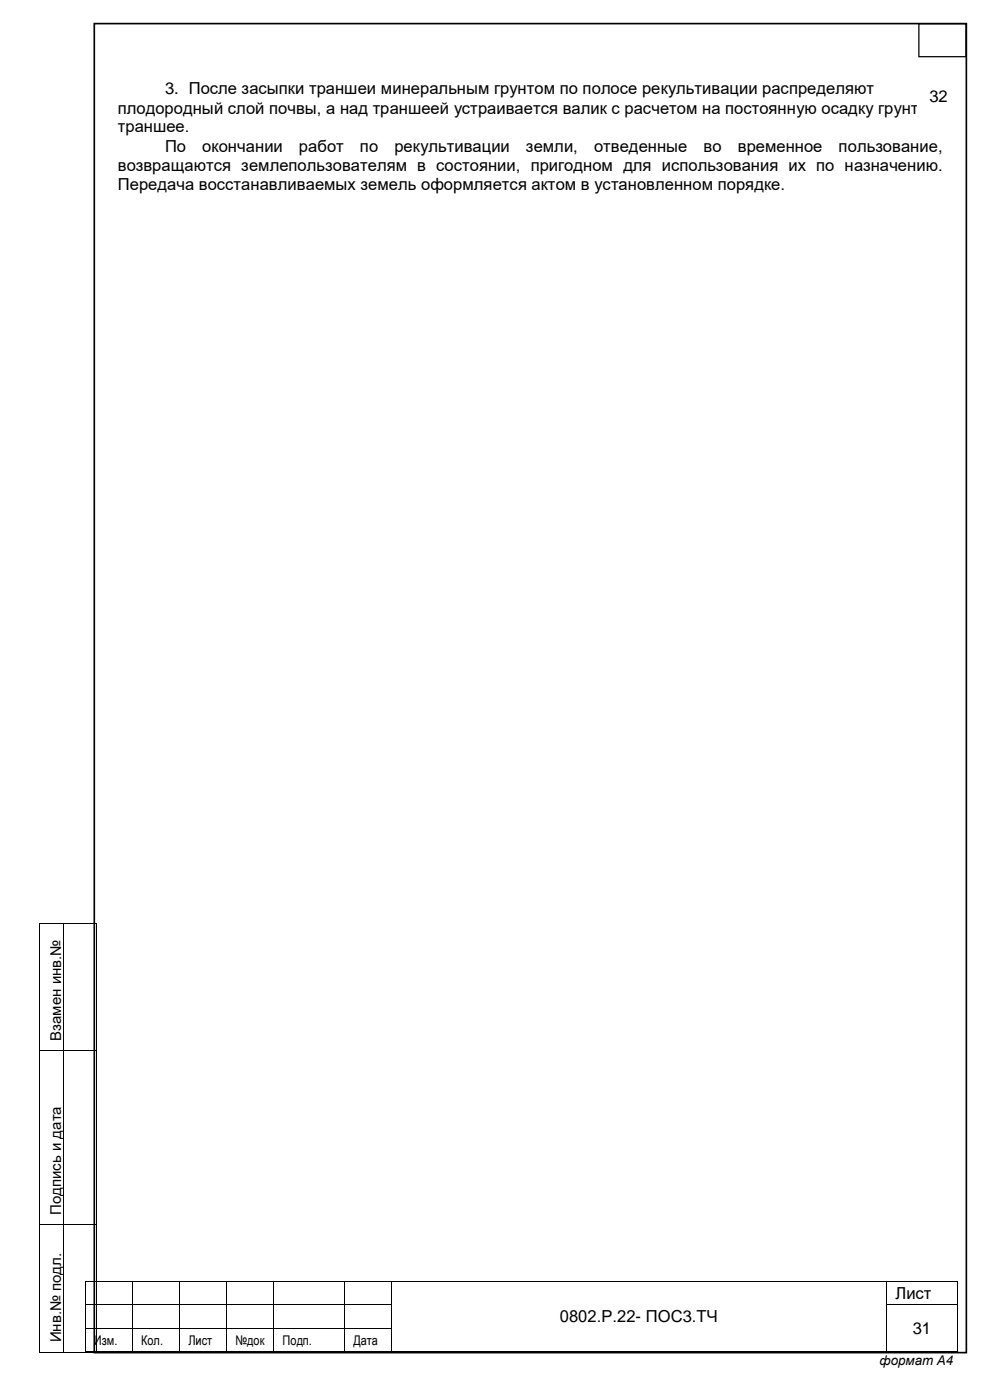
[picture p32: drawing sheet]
<svg xmlns="http://www.w3.org/2000/svg" width="210mm" height="297mm" viewBox="0 0 210 297" stroke-linecap="round" stroke-linejoin="round" font-family="sans-serif">
<defs><g id="words">
<g font-size="3.5">
<text x="35" y="20">3. После засыпки траншеи минеральным грунтом по полосе рекультивации распределяют</text>
<text x="197.1" y="21.7">32</text>
<text x="25" y="24.1">плодородный слой почвы, а над траншеей устраивается валик с расчетом на постоянную осадку грунта в</text>
<text x="25" y="28.1">траншее.</text>
<text x="35" y="32.2">По</text>
<text x="42.9" y="32.2">окончании</text>
<text x="63.4" y="32.2">работ</text>
<text x="76.4" y="32.2">по</text>
<text x="83.7" y="32.2">рекультивации</text>
<text x="111.6" y="32.2">земли,</text>
<text x="126" y="32.2">отведенные</text>
<text x="149.3" y="32.2">во</text>
<text x="156.5" y="32.2">временное</text>
<text x="177.9" y="32.2">пользование,</text>
<text x="25" y="36.2">возвращаются землепользователям в состоянии, пригодном для использования их по назначению.</text>
<text x="25" y="40.3">Передача восстанавливаемых земель оформляется актом в установленном порядке.</text>
<text x="190" y="275.5">Лист</text>
<text x="118.8" y="280.5">0802.Р.22- ПОС3.ТЧ</text>
<text x="193.6" y="283.1">31</text>
</g>
<g font-size="3.2">
<text x="13" y="220.8" transform="rotate(-90 13 220.8)">Взамен инв.№</text>
<text x="13" y="257.8" transform="rotate(-90 13 257.8)">Подпись и дата</text>
<text x="13" y="284.8" transform="rotate(-90 13 284.8)">Инв.№ подл.</text>
</g>
<g font-size="2.8">
<text x="19.9" y="285.3">Изм.</text>
<text x="29.9" y="285.3">Кол.</text>
<text x="40" y="285.3">Лист</text>
<text x="50" y="285.3">№док</text>
<text x="59.9" y="285.3">Подп.</text>
<text x="75" y="285.3">Дата</text>
<text x="186.6" y="289.6">формат А4</text>
</g>
</g></defs>
<path d="M194.9 5h10v7h-10z" fill="none" stroke="#000" stroke-width=".26"/>
<g fill="#000">
<path d="M8.3 195.8h.2v1.7h-.2zM8.3 195.8h.2v.2h-.2zM13.3 196h.2v1.5h-.2zM13.3 195.8h.2v.2h-.2zM20.4 195.8h.1v1.7h-.1zM20.4 195.8h.1v.2h-.1zM8.3 222.8h.2v1.7h-.2zM13.3 222.8h.2v1.7h-.2zM20.4 222.8h.1v1.7h-.1zM8.3 259.8h.2v1.7h-.2zM13.3 259.8h.2v1.7h-.2zM17.9 271.7h.2v.2h-.2z"/>
<path d="M17.9 276.7h.2v.2h-.2zM20.4 259.8h.1v1.7h-.1zM27.9 271.7h.2v.2h-.2zM27.9 276.7h.2v.2h-.2zM37.9 271.7h.2v.2h-.2zM37.9 276.7h.2v.2h-.2zM48 271.7h.1v.2h-.1zM48 276.7h.1v.2h-.1zM58 271.7h.1v.2h-.1zM58 276.7h.1v.2h-.1zM73 271.7h.2v.2h-.2zM73 276.7h.2v.2h-.2z"/>
<path d="M83 271.7h.1v.2h-.1zM83 276.7h.1v.2h-.1zM188 271.7h.2v.2h-.2zM188 276.7h.2v.2h-.2zM203 271.7h.2v.2h-.2zM203 276.7h.2v.2h-.2zM8.3 286.8h.2v.2h-.2zM13.3 286.8h.2v.2h-.2zM17.9 281.7h.2v.2h-.2zM17.9 286.8h.2v.1h-.2zM20.4 286.8h.1v.2h-.1zM27.9 281.7h.2v.2h-.2z"/>
<path d="M27.9 286.8h.2v.1h-.2zM37.9 281.7h.2v.2h-.2zM37.9 286.8h.2v.1h-.2zM48 281.7h.1v.2h-.1zM48 286.8h.1v.1h-.1zM58 281.7h.1v.2h-.1zM58 286.8h.1v.1h-.1zM73 281.7h.2v.2h-.2zM73 286.8h.2v.1h-.2zM83 281.7h.1v.2h-.1zM83 286.8h.1v.1h-.1zM188 281.7h.2v.2h-.2z"/>
<path d="M188 286.8h.2v.1h-.2zM203 281.7h.2v.2h-.2zM203 286.8h.2v.1h-.2z"/>
</g>
<g fill="none" stroke="#000" stroke-width=".21">
<path d="M8.4 197.5v25.3M8.5 195.9h4.8M13.4 197.5v25.3M13.5 195.9h6.9M20.4 197.5v25.3M8.4 224.5v35.3M8.5 222.9h4.8M13.4 224.5v35.3M13.5 222.9h6.9M20.4 224.5v35.3M8.5 259.9h4.8M13.5 259.9h6.9"/>
<path d="M8.4 261.5v25.3M13.4 261.5v25.3M18 271.9v4.8M18 276.9v4.8M18.1 271.8h9.8M18.1 276.8h9.8M20.4 261.5v25.3M28 271.9v4.8M28 276.9v4.8M28.1 271.8h9.8M28.1 276.8h9.8M38 271.9v4.8"/>
<path d="M38 276.9v4.8M38.1 271.8h9.9M38.1 276.8h9.9M48 271.9v4.8M48 276.9v4.8M48.1 271.8h9.9M48.1 276.8h9.9M58 271.9v4.8M58 276.9v4.8M58.1 271.8h14.9M58.1 276.8h14.9M73.1 271.9v4.8"/>
<path d="M73.1 276.9v4.8M73.2 271.8h9.8M73.2 276.8h9.8M83.1 271.9v4.8M83.1 276.9v4.8M83.1 271.8h104.9M188.1 271.9v4.8M188.1 276.9v4.8M188.2 271.8h14.8M188.2 276.8h14.8M203.1 271.9v4.8M203.1 276.9v4.8"/>
<path d="M8.5 286.9h4.8M13.5 286.9h6.9M18 281.9v4.9M18.1 281.8h9.8M18.1 286.9h9.8M28 281.9v4.9M28.1 281.8h9.8M28.1 286.9h9.8M38 281.9v4.9M38.1 281.8h9.9M38.1 286.9h9.9M48 281.9v4.9"/>
<path d="M48.1 281.8h9.9M48.1 286.9h9.9M58 281.9v4.9M58.1 281.8h14.9M58.1 286.9h14.9M73.1 281.9v4.9M73.2 281.8h9.8M73.2 286.9h9.8M83.1 281.9v4.9M83.1 286.9h104.9M188.1 281.9v4.9M188.2 286.9h14.8"/>
<path d="M203.1 281.9v4.9"/>
</g>
<path d="M20 5h185v282h-185z" fill="none" stroke="#000" stroke-width=".35"/>
<path d="M194.6 17.2h9.8v7h-9.8z" fill-rule="evenodd" fill="#fff"/>
<use href="#words"/>
</svg>
